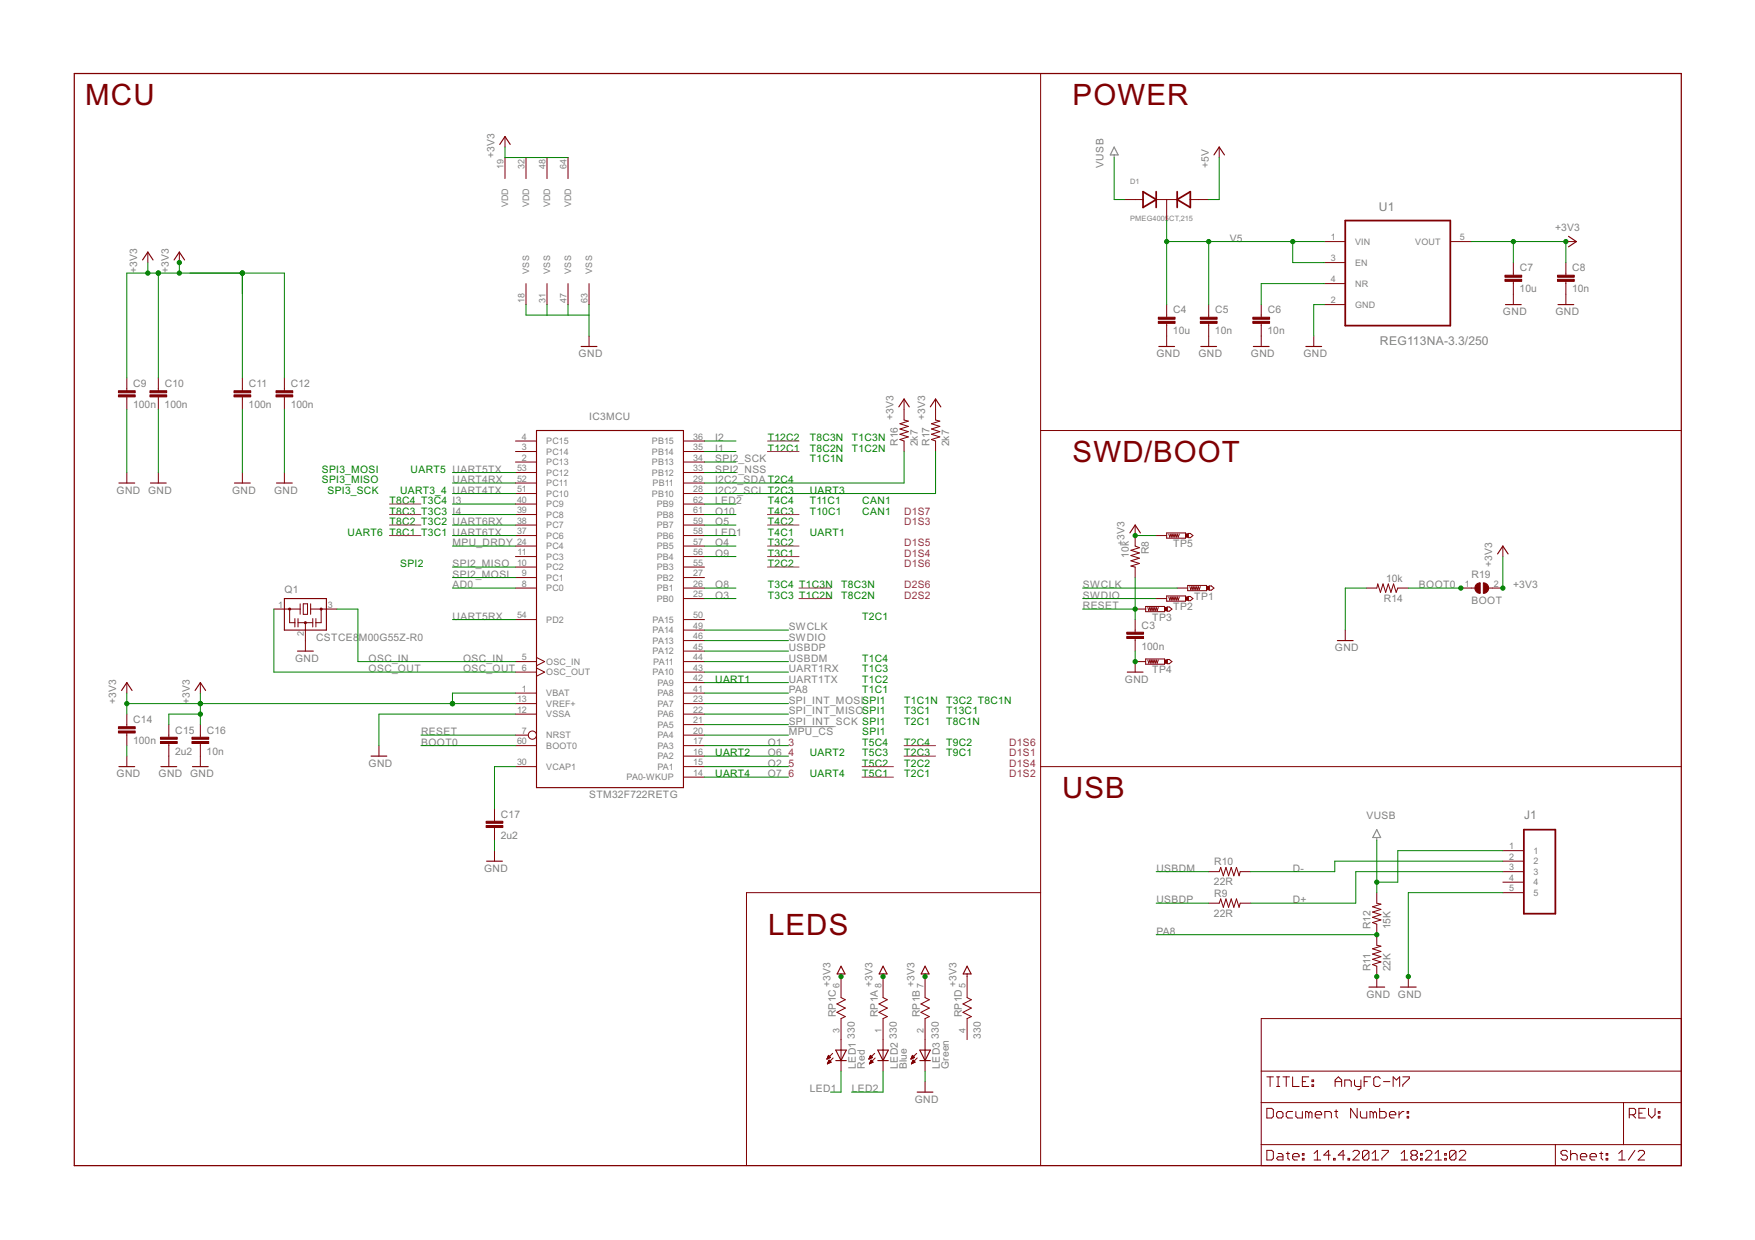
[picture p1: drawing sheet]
<svg xmlns="http://www.w3.org/2000/svg" width="297mm" height="210mm" viewBox="0 0 297 210" stroke-linecap="round" stroke-linejoin="round" font-family="sans-serif">
<defs><g id="words">
<g font-size="5.6" fill="#800000">
<text x="14.4" y="17.8">MCU</text>
<text x="181.6" y="17.8">POWER</text>
<text x="181.6" y="78.2">SWD/BOOT</text>
<text x="179.8" y="135.1">USB</text>
<text x="130" y="158.2">LEDS</text>
</g>
<g font-size="2.3" fill="#808080">
<text x="233.4" y="35.8">U1</text>
<text x="233.6" y="58.4">REG113NA-3.3/250</text>
</g>
<text font-size="2.2" fill="#808080" x="257.9" y="138.7">J1</text>
<g font-size="1.9" fill="#808080">
<text x="83.7" y="26.7" transform="rotate(-90 83.7 26.7)">+3V3</text>
<text x="186.8" y="28.4" transform="rotate(-90 186.8 28.4)">VUSB</text>
<text x="204.6" y="28.4" transform="rotate(-90 204.6 28.4)">+5V</text>
<text x="208.2" y="40.9">V5</text>
<text x="263.2" y="39.1">+3V3</text>
<text x="23.2" y="46.2" transform="rotate(-90 23.2 46.2)">+3V3</text>
<text x="28.6" y="46.2" transform="rotate(-90 28.6 46.2)">+3V3</text>
<text x="257.2" y="46">C7</text>
<text x="266.1" y="46">C8</text>
<text x="198.6" y="53.1">C4</text>
<text x="205.7" y="53.1">C5</text>
<text x="214.6" y="53.1">C6</text>
<text x="254.4" y="53.3">GND</text>
<text x="257.2" y="49.5">10u</text>
<text x="263.3" y="53.3">GND</text>
<text x="266.1" y="49.5">10n</text>
<text x="198.5" y="56.6">10u</text>
<text x="205.6" y="56.6">10n</text>
<text x="214.5" y="56.6">10n</text>
<text x="22.6" y="65.5">C9</text>
<text x="27.9" y="65.5">C10</text>
<text x="42.1" y="65.5">C11</text>
<text x="49.2" y="65.5">C12</text>
<text x="97.9" y="60.4">GND</text>
<text x="195.7" y="60.4">GND</text>
<text x="202.8" y="60.4">GND</text>
<text x="211.7" y="60.4">GND</text>
<text x="220.6" y="60.4">GND</text>
<text x="22.5" y="69.1">100n</text>
<text x="27.9" y="69.1">100n</text>
<text x="42.1" y="69.1">100n</text>
<text x="49.2" y="69.1">100n</text>
<text x="99.7" y="71.1">IC3MCU</text>
<text x="151.2" y="71.1" transform="rotate(-90 151.2 71.1)">+3V3</text>
<text x="156.6" y="71.1" transform="rotate(-90 156.6 71.1)">+3V3</text>
<text x="121" y="74.7">I2</text>
<text x="121" y="76.4">I1</text>
<text x="152" y="75.5" transform="rotate(-90 152 75.5)">R16</text>
<text x="155.3" y="75.6" transform="rotate(-90 155.3 75.6)">2k7</text>
<text x="157.3" y="75.5" transform="rotate(-90 157.3 75.5)">R17</text>
<text x="160.7" y="75.6" transform="rotate(-90 160.7 75.6)">2k7</text>
<text x="19.7" y="83.6">GND GND</text>
<text x="39.3" y="83.6">GND</text>
<text x="46.4" y="83.6">GND</text>
<text x="76.6" y="81.8">UART4RX</text>
<text x="121" y="83.6">I2C2_SCL T2C3</text>
<text x="121" y="81.8">I2C2_SDA T2C4</text>
<text x="121" y="78.2">SPI2_SCK</text>
<text x="121" y="80">SPI2_NSS</text>
<text x="121" y="88.9">O5</text>
<text x="121" y="87.1">O10</text>
<text x="121" y="85.3">LED2</text>
<text x="76.6" y="92.4">MPU_DRDY</text>
<text x="76.6" y="96">SPI2_MISO</text>
<text x="121" y="92.4">O4</text>
<text x="121" y="94.2">O9</text>
<text x="121" y="90.7">LED1</text>
<text x="190.4" y="92.4" transform="rotate(-90 190.4 92.4)">+3V3</text>
<text x="191.1" y="94.4" transform="rotate(-90 191.1 94.4)">10k</text>
<text x="194.4" y="93.8" transform="rotate(-90 194.4 93.8)">R8</text>
<text x="198.6" y="92.6">TP5</text>
<text x="252.6" y="96" transform="rotate(-90 252.6 96)">+3V3</text>
<text x="48.2" y="100.4">Q1</text>
<text x="76.6" y="99.5">AD0</text>
<text x="76.6" y="97.8">SPI2_MOSI</text>
<text x="121" y="101.3">O3</text>
<text x="121" y="99.5">O8</text>
<text x="183.3" y="99.5">SWCLK</text>
<text x="183.3" y="101.3">SWDIO</text>
<text x="202.1" y="101.5">TP1</text>
<text x="234.2" y="101.8">R14</text>
<text x="234.6" y="98.5">10k</text>
<text x="240.2" y="99.5">BOOT0</text>
<text x="249" y="97.8">R19</text>
<text x="256.1" y="99.5">+3V3</text>
<text x="76.6" y="104.9">UART5RX</text>
<text x="133.5" y="106.7">SWCLK</text>
<text x="183.3" y="103.1">RESET</text>
<text x="193.2" y="106.4">C3</text>
<text x="195" y="105.1">TP3</text>
<text x="198.6" y="103.3">TP2</text>
<text x="249" y="102.2">BOOT</text>
<text x="49.9" y="112">GND</text>
<text x="53.5" y="108.4">CSTCE8</text>
<text x="60.8" y="108.4">M00G55Z-R0</text>
<text x="62.4" y="112">OSC_IN</text>
<text x="62.4" y="113.8">OSC_OUT</text>
<text x="78.4" y="112">OSC_IN</text>
<text x="78.4" y="113.8">OSC_OUT</text>
<text x="133.5" y="108.4">SWDIO</text>
<text x="133.5" y="112">USBDM</text>
<text x="133.5" y="110.2">USBDP</text>
<text x="133.5" y="113.8">UART1RX</text>
<text x="193.2" y="109.9">100n</text>
<text x="195" y="114">TP4</text>
<text x="225.9" y="110.2">GND</text>
<text x="19.7" y="119.1" transform="rotate(-90 19.7 119.1)">+3V3</text>
<text x="32.1" y="119.1" transform="rotate(-90 32.1 119.1)">+3V3</text>
<text x="133.5" y="119.1">SPI_INT_MOSISPI1</text>
<text x="133.5" y="117.3">PA8</text>
<text x="133.5" y="115.5">UART1TX</text>
<text x="190.4" y="115.5">GND</text>
<text x="22.5" y="125.9">100n</text>
<text x="22.6" y="122.4">C14</text>
<text x="29.7" y="124.2">C15</text>
<text x="35" y="124.2">C16</text>
<text x="71.3" y="124.4">RESET</text>
<text x="133.5" y="120.9">SPI_INT_MISOSPI1</text>
<text x="133.5" y="122.7">SPI_INT_SCK SPI1</text>
<text x="133.5" y="124.4">MPU_CS</text>
<text x="19.7" y="131.5">GND</text>
<text x="26.8" y="131.5">GND GND</text>
<text x="29.6" y="127.7">2u2</text>
<text x="35" y="127.7">10n</text>
<text x="62.4" y="129.8">GND</text>
<text x="71.3" y="126.2">BOOT0</text>
<text x="129.9" y="129.8">O2</text>
<text x="129.9" y="128">O6</text>
<text x="129.9" y="126.2">O1</text>
<text x="129.9" y="131.5">O7</text>
<text x="99.7" y="135.1">STM32F722RETG</text>
<text x="84.8" y="141.9">2u2</text>
<text x="84.8" y="138.4">C17</text>
<text x="231.3" y="138.7">VUSB</text>
<text x="81.9" y="147.5">GND</text>
<text x="195.7" y="147.5">USBDM</text>
<text x="205.5" y="149.9">22R</text>
<text x="205.5" y="146.5">R10</text>
<text x="218.8" y="147.5">D-</text>
<text x="195.7" y="152.9">USBDP</text>
<text x="205.5" y="155.2">22R</text>
<text x="205.5" y="151.8">R9</text>
<text x="218.8" y="152.9">D+</text>
<text x="195.7" y="158.2">PA8</text>
<text x="232" y="157.3" transform="rotate(-90 232 157.3)">R12</text>
<text x="235.3" y="157.3" transform="rotate(-90 235.3 157.3)">15K</text>
<text x="140.6" y="167.1" transform="rotate(-90 140.6 167.1)">+3V3</text>
<text x="147.7" y="167.1" transform="rotate(-90 147.7 167.1)">+3V3</text>
<text x="154.8" y="167.1" transform="rotate(-90 154.8 167.1)">+3V3</text>
<text x="161.9" y="167.1" transform="rotate(-90 161.9 167.1)">+3V3</text>
<text x="232" y="164.4" transform="rotate(-90 232 164.4)">R11</text>
<text x="235.3" y="164.4" transform="rotate(-90 235.3 164.4)">22K</text>
<text x="141.5" y="172.2" transform="rotate(-90 141.5 172.2)">RP1C</text>
<text x="148.6" y="172.2" transform="rotate(-90 148.6 172.2)">RP1A</text>
<text x="155.7" y="172.2" transform="rotate(-90 155.7 172.2)">RP1B</text>
<text x="162.8" y="172.2" transform="rotate(-90 162.8 172.2)">RP1D</text>
<text x="231.3" y="168.9">GND GND</text>
<text x="144.7" y="175.8" transform="rotate(-90 144.7 175.8)">330</text>
<text x="151.8" y="175.8" transform="rotate(-90 151.8 175.8)">330</text>
<text x="158.9" y="175.8" transform="rotate(-90 158.9 175.8)">330</text>
<text x="166" y="175.8" transform="rotate(-90 166 175.8)">330</text>
<text x="137" y="184.9">LED1</text>
<text x="144.2" y="184.9">LED2</text>
<text x="144.8" y="180.9" transform="rotate(-90 144.8 180.9)">LED1</text>
<text x="146.4" y="180.9" transform="rotate(-90 146.4 180.9)">Red</text>
<text x="152" y="180.9" transform="rotate(-90 152 180.9)">LED2</text>
<text x="153.5" y="180.9" transform="rotate(-90 153.5 180.9)">Blue</text>
<text x="159.1" y="180.9" transform="rotate(-90 159.1 180.9)">LED3</text>
<text x="160.6" y="180.9" transform="rotate(-90 160.6 180.9)">Green</text>
<text x="154.8" y="186.7">GND</text>
</g>
<g font-size="1.9" fill="#008000">
<text x="129.9" y="76.4">T12C1</text>
<text x="129.9" y="74.7">T12C2</text>
<text x="137" y="76.4">T8C2N</text>
<text x="137" y="74.7">T8C3N</text>
<text x="144.2" y="76.4">T1C2N</text>
<text x="144.2" y="74.7">T1C3N</text>
<text x="54.5" y="81.8">SPI3_MISO</text>
<text x="54.5" y="80">SPI3_MOSI</text>
<text x="55.4" y="83.6">SPI3_SCK</text>
<text x="67.7" y="83.6">UART3_4 UART4TX</text>
<text x="69.5" y="80">UART5 UART5TX</text>
<text x="137" y="83.6">UART3</text>
<text x="137" y="78.2">T1C1N</text>
<text x="65.9" y="85.3">T8C4 T3C4 I3</text>
<text x="65.9" y="87.1">T8C3 T3C3 I4</text>
<text x="65.9" y="88.9">T8C2 T3C2 UART6RX</text>
<text x="129.9" y="85.3">T4C4</text>
<text x="129.9" y="87.1">T4C3</text>
<text x="129.9" y="88.9">T4C2</text>
<text x="137" y="87.1">T10C1</text>
<text x="137" y="85.3">T11C1</text>
<text x="145.9" y="85.3">CAN1</text>
<text x="145.9" y="87.1">CAN1</text>
<text x="58.8" y="90.7">UART6 T8C1 T3C1 UART6TX</text>
<text x="67.7" y="96">SPI2</text>
<text x="129.9" y="92.4">T3C2</text>
<text x="129.9" y="94.2">T3C1</text>
<text x="129.9" y="96">T2C2</text>
<text x="129.9" y="90.7">T4C1</text>
<text x="137" y="90.7">UART1</text>
<text x="129.9" y="99.5">T3C4 T1C3N</text>
<text x="129.9" y="101.3">T3C3 T1C2N</text>
<text x="142.4" y="101.3">T8C2N</text>
<text x="142.4" y="99.5">T8C3N</text>
<text x="145.9" y="104.9">T2C1</text>
<text x="145.9" y="113.8">T1C3</text>
<text x="145.9" y="112">T1C4</text>
<text x="121" y="115.5">UART1</text>
<text x="145.9" y="117.3">T1C1</text>
<text x="145.9" y="115.5">T1C2</text>
<text x="153" y="119.1">T1C1N</text>
<text x="160.2" y="119.1">T3C2 T8C1N</text>
<text x="145.9" y="124.4">SPI1</text>
<text x="153" y="122.7">T2C1</text>
<text x="153" y="120.9">T3C1</text>
<text x="160.2" y="122.7">T8C1N</text>
<text x="160.2" y="120.9">T13C1</text>
<text x="121" y="131.5">UART4</text>
<text x="121" y="128">UART2</text>
<text x="137" y="128">UART2</text>
<text x="137" y="131.5">UART4</text>
<text x="145.9" y="131.5">T5C1</text>
<text x="145.9" y="129.8">T5C2</text>
<text x="145.9" y="128">T5C3</text>
<text x="145.9" y="126.2">T5C4</text>
<text x="153" y="126.2">T2C4</text>
<text x="153" y="128">T2C3</text>
<text x="153" y="129.8">T2C2</text>
<text x="153" y="131.5">T2C1</text>
<text x="160.2" y="126.2">T9C2</text>
<text x="160.2" y="128">T9C1</text>
</g>
<g font-size="1.9" fill="#800080">
<text x="153" y="88.9">D1S3</text>
<text x="153" y="87.1">D1S7</text>
<text x="153" y="96">D1S6</text>
<text x="153" y="94.2">D1S4</text>
<text x="153" y="92.4">D1S5</text>
<text x="153" y="101.3">D2S2</text>
<text x="153" y="99.5">D2S6</text>
<text x="133.5" y="126.2">3</text>
<text x="133.5" y="128">4</text>
<text x="133.5" y="129.8">5</text>
<text x="133.5" y="131.5">6</text>
<text x="170.8" y="131.5">D1S2</text>
<text x="170.8" y="129.8">D1S4</text>
<text x="170.8" y="128">D1S1</text>
<text x="170.8" y="126.2">D1S6</text>
</g>
<g font-size="1.7" fill="#808080">
<text x="85.2" y="28.6" transform="rotate(-90 85.2 28.6)">19</text>
<text x="88.8" y="28.6" transform="rotate(-90 88.8 28.6)">32</text>
<text x="92.3" y="28.6" transform="rotate(-90 92.3 28.6)">48</text>
<text x="95.9" y="28.6" transform="rotate(-90 95.9 28.6)">64</text>
<text x="86" y="35.1" transform="rotate(-90 86 35.1)">VDD</text>
<text x="89.5" y="35.1" transform="rotate(-90 89.5 35.1)">VDD</text>
<text x="93.1" y="35.1" transform="rotate(-90 93.1 35.1)">VDD</text>
<text x="96.7" y="35.1" transform="rotate(-90 96.7 35.1)">VDD</text>
<text x="225.2" y="40.6">1</text>
<text x="229.3" y="41.4">VIN</text>
<text x="239.5" y="41.4">VOUT</text>
<text x="247.1" y="40.6">5</text>
<text x="89.6" y="46.3" transform="rotate(-90 89.6 46.3)">VSS</text>
<text x="93.1" y="46.3" transform="rotate(-90 93.1 46.3)">VSS</text>
<text x="96.7" y="46.3" transform="rotate(-90 96.7 46.3)">VSS</text>
<text x="100.2" y="46.3" transform="rotate(-90 100.2 46.3)">VSS</text>
<text x="225.2" y="44.2">3</text>
<text x="225.2" y="47.7">4</text>
<text x="229.3" y="45">EN</text>
<text x="88.8" y="51.3" transform="rotate(-90 88.8 51.3)">18</text>
<text x="92.3" y="51.3" transform="rotate(-90 92.3 51.3)">31</text>
<text x="95.9" y="51.3" transform="rotate(-90 95.9 51.3)">47</text>
<text x="99.4" y="51.3" transform="rotate(-90 99.4 51.3)">63</text>
<text x="225.2" y="51.3">2</text>
<text x="229.3" y="48.5">NR</text>
<text x="229.3" y="52.1">GND</text>
<text x="88.3" y="78">2</text>
<text x="88.3" y="76.2">3</text>
<text x="88.3" y="74.4">4</text>
<text x="92.5" y="77">PC14</text>
<text x="92.5" y="75.2">PC15</text>
<text x="110.4" y="77">PB14</text>
<text x="110.4" y="75.2">PB15</text>
<text x="117.3" y="78">34</text>
<text x="117.3" y="76.2">35</text>
<text x="117.3" y="74.4">36</text>
<text x="87.5" y="83.3">51</text>
<text x="87.5" y="81.5">52</text>
<text x="87.5" y="79.7">53</text>
<text x="92.5" y="78.8">PC13</text>
<text x="92.5" y="82.3">PC11</text>
<text x="92.5" y="80.5">PC12</text>
<text x="110.4" y="80.5">PB12</text>
<text x="110.4" y="78.7">PB13</text>
<text x="110.5" y="82.3">PB11</text>
<text x="117.3" y="83.3">28</text>
<text x="117.3" y="81.5">29</text>
<text x="117.3" y="79.7">33</text>
<text x="87.5" y="88.6">38</text>
<text x="87.5" y="86.9">39</text>
<text x="87.5" y="85.1">40</text>
<text x="92.5" y="89.4">PC7</text>
<text x="92.5" y="87.6">PC8</text>
<text x="92.5" y="85.9">PC9</text>
<text x="92.5" y="84.1">PC10</text>
<text x="110.4" y="84.1">PB10</text>
<text x="111.2" y="89.4">PB7</text>
<text x="111.2" y="87.6">PB8</text>
<text x="111.2" y="85.9">PB9</text>
<text x="117.3" y="88.6">59</text>
<text x="117.3" y="86.9">61</text>
<text x="117.3" y="85.1">62</text>
<text x="87.5" y="95.7">10</text>
<text x="87.5" y="92.2">24</text>
<text x="87.5" y="90.4">37</text>
<text x="87.6" y="94">11</text>
<text x="92.5" y="94.7">PC3</text>
<text x="92.5" y="93">PC4</text>
<text x="92.5" y="91.2">PC6</text>
<text x="111.2" y="94.7">PB4</text>
<text x="111.2" y="93">PB5</text>
<text x="111.2" y="91.2">PB6</text>
<text x="117.3" y="95.7">55</text>
<text x="117.3" y="94">56</text>
<text x="117.3" y="92.2">57</text>
<text x="117.3" y="90.4">58</text>
<text x="88.3" y="99.3">8</text>
<text x="88.3" y="97.5">9</text>
<text x="92.5" y="100.1">PC0</text>
<text x="92.5" y="98.3">PC1</text>
<text x="92.5" y="96.5">PC2</text>
<text x="111.2" y="101.9">PB0</text>
<text x="111.2" y="100.1">PB1</text>
<text x="111.2" y="98.3">PB2</text>
<text x="111.2" y="96.5">PB3</text>
<text x="117.3" y="101.1">25</text>
<text x="117.3" y="99.3">26</text>
<text x="117.3" y="97.5">27</text>
<text x="247.9" y="99.3">1</text>
<text x="252.8" y="99.3">2</text>
<text x="47.1" y="102.9">1</text>
<text x="51.4" y="107.7" transform="rotate(-90 51.4 107.7)">2</text>
<text x="55.5" y="102.9">3</text>
<text x="87.5" y="104.6">54</text>
<text x="92.5" y="105.4">PD2</text>
<text x="110.5" y="107.2">PA14</text>
<text x="110.5" y="105.4">PA15</text>
<text x="117.3" y="106.4">49</text>
<text x="117.3" y="104.6">50</text>
<text x="88.3" y="111.7">5</text>
<text x="88.3" y="113.5">6</text>
<text x="92.5" y="112.5">OSC_IN</text>
<text x="110.5" y="109">PA13</text>
<text x="110.5" y="110.7">PA12</text>
<text x="110.6" y="112.5">PA11</text>
<text x="117.3" y="113.5">43</text>
<text x="117.3" y="108.2">46</text>
<text x="117.3" y="111.7">44</text>
<text x="117.3" y="110">45</text>
<text x="87.5" y="118.9">13</text>
<text x="88.3" y="117.1">1</text>
<text x="92.5" y="119.6">VREF+</text>
<text x="92.5" y="114.3">OSC_OUT</text>
<text x="92.5" y="117.9">VBAT</text>
<text x="110.5" y="114.3">PA10</text>
<text x="111.3" y="119.6">PA7</text>
<text x="111.3" y="116.1">PA9</text>
<text x="111.3" y="117.9">PA8</text>
<text x="117.3" y="118.9">23</text>
<text x="117.3" y="115.3">42</text>
<text x="117.3" y="117.1">41</text>
<text x="87.5" y="126">60</text>
<text x="87.5" y="120.6">12</text>
<text x="88.3" y="124.2">7</text>
<text x="92.5" y="125">NRST</text>
<text x="92.5" y="121.4">VSSA</text>
<text x="111.3" y="125">PA4</text>
<text x="111.3" y="123.2">PA5</text>
<text x="111.3" y="121.4">PA6</text>
<text x="117.3" y="126">17</text>
<text x="117.3" y="124.2">20</text>
<text x="117.3" y="122.4">21</text>
<text x="117.3" y="120.6">22</text>
<text x="87.5" y="129.5">30</text>
<text x="92.5" y="126.7">BOOT0</text>
<text x="92.5" y="130.3">VCAP1</text>
<text x="111.3" y="130.3">PA1</text>
<text x="111.3" y="128.5">PA2</text>
<text x="111.3" y="126.7">PA3</text>
<text x="117.3" y="131.3">14</text>
<text x="117.3" y="129.5">15</text>
<text x="117.3" y="127.7">16</text>
<text x="106.1" y="132.1">PA0-WKUP</text>
<text x="255.4" y="143.7">1</text>
<text x="255.4" y="145.5">2</text>
<text x="255.4" y="147.3">3</text>
<text x="255.4" y="149.1">4</text>
<text x="259.5" y="144.5">1</text>
<text x="259.5" y="146.3">2</text>
<text x="259.5" y="148.1">3</text>
<text x="259.5" y="149.9">4</text>
<text x="255.4" y="150.9">5</text>
<text x="259.5" y="151.6">5</text>
<text x="142.1" y="167.2" transform="rotate(-90 142.1 167.2)">6</text>
<text x="149.2" y="167.2" transform="rotate(-90 149.2 167.2)">8</text>
<text x="156.3" y="167.2" transform="rotate(-90 156.3 167.2)">7</text>
<text x="163.4" y="167.2" transform="rotate(-90 163.4 167.2)">5</text>
<text x="142.1" y="174.9" transform="rotate(-90 142.1 174.9)">3</text>
<text x="149.2" y="174.9" transform="rotate(-90 149.2 174.9)">1</text>
<text x="156.3" y="174.9" transform="rotate(-90 156.3 174.9)">2</text>
<text x="163.4" y="174.9" transform="rotate(-90 163.4 174.9)">4</text>
</g>
<g font-size="1.4" fill="#808080">
<text x="191.3" y="31.1">D1</text>
<text x="191.3" y="37.3">PMEG4005</text>
<text x="197.9" y="37.3">CT,215</text>
</g>
</g></defs>
<path d="M188.6 24.9l.7 1.3h-1.4zM233 140.4l.7 1.4h-1.4z" fill="none" stroke="#808080" stroke-width=".19"/>
<path d="M188.6 26.2v.5M133.5 123h7.6M233 141.8v.4" fill="none" stroke="#808080" stroke-width=".17"/>
<g fill="none" stroke="#800000" stroke-width=".17">
<path d="M176.1 12.4v184.9M85.5 23.1v1.8M85.5 26.7v3.5M89 26.7v3.5M92.6 26.7v3.5M96.1 26.7v3.5M190.4 33.8h3.1M195.7 33.8h3.5M197.5 33.8v3.5M201.5 33.8h3.1M206.4 24.9v1.8M25 42.7v1.7"/>
<path d="M30.4 42.7v1.7M89 48v3.6M92.6 48v3.6M96.1 48v3.6M99.7 48v3.6M99.7 56.9v1.8M197.5 51.6v2.1M197.5 54.8v3.9M204.6 51.6v2.1M204.6 54.8v3.9M213.5 51.6v2.1M213.5 54.8v3.9"/>
<path d="M222.4 56.9v1.8M224.1 40.9h3.6M224.1 44.4h3.6M224.1 48h3.6M224.1 51.6h3.6M245.5 40.9h3.5M256.1 44.4v2.2M256.1 47.6v4M265 40.9h1.8M265 44.4v2.2M265 47.6v4M21.5 64v2.1"/>
<path d="M21.5 67.2v2.1M21.5 80v1.8M26.8 64v2.1M26.8 67.2v2.1M26.8 80v1.8M41 64v2.1M41 67.2v2.1M41 80v1.8M48.1 64v2.1M48.1 67.2v2.1M48.1 80v1.8M87.2 80h3.6"/>
<path d="M87.2 78.2h3.6M87.2 76.4h3.6M87.2 74.7h3.6M115.7 80h3.5M115.7 78.2h3.5M115.7 76.4h3.5M115.7 74.7h3.5M153 67.5v3.6l.7 .2-1.4 .4 1.4 .5-1.4 .4 1.4 .5-1.4 .4 1.4 .5-1.4 .4 .7 .3v1.7M158.3 67.5v3.6l.8 .2-1.5 .4 1.5 .5-1.5 .4 1.5 .5-1.5 .4 1.5 .5-1.5 .4 .7 .3v1.7M176.1 72.9h108.5M87.2 99.5h3.6M87.2 90.7h3.6"/>
<path d="M87.2 97.8h3.6M87.2 96h3.6M87.2 94.2h3.6M87.2 92.4h3.6M87.2 88.9h3.6M87.2 87.1h3.6M87.2 85.3h3.6M87.2 83.5h3.6M87.2 81.8h3.6M115.7 99.5h3.5M115.7 90.7h3.5M115.7 97.8h3.5"/>
<path d="M115.7 96h3.5M115.7 94.2h3.5M115.7 92.4h3.5M115.7 88.9h3.5M115.7 87.1h3.5M115.7 85.3h3.5M115.7 83.5h3.5M115.7 81.8h3.5M192.1 88.9v3.5l.7 .3-1.4 .5 1.4 .4-1.4 .4 1.4 .5-1.4 .4 1.4 .5-1.4 .4 .7 .2v1.8M195.7 90.7h1.8M197.5 90.2h3.2v.9h-3.2zM197.8 90.4l.2 .5 .2-.5 .2 .5 .1-.5 .2 .5 .2-.5 .2 .5 .1-.5 .2 .5 .2-.5"/>
<path d="M199.2 99.5h1.8M201 99.1h3.2v.9h-3.2zM201.1 90.3h.4l.4 .4-.4 .3h-.4zM201.4 99.3l.1 .5 .2-.5 .2 .5 .2-.5 .2 .5 .1-.5 .2 .5 .2-.5 .2 .5 .2-.5M204.7 99.2h.3l.5 .3-.5 .4h-.3zM231.2 99.5h1.8l.2-.7 .4 1.5 .5-1.5 .4 1.5 .5-1.5 .4 1.5 .5-1.5 .4 1.5 .3-.8h1.8M247.2 99.5h2.4M251.9 99.5h2.5M254.4 92.4v1.8M21.5 115.5v1.8M33.9 115.5v1.8M46.4 103.1h4.4"/>
<path d="M49 103.1v2.3h.9M49.9 104.7v1.4M50.4 105.4h2.5M50.4 104.7v1.4M50.8 102.2v1.8M51.3 102.2h.7v1.8h-.7zM51.7 105.4v4.8M52.6 103.1h4.4M52.6 102.2v1.8M52.9 104.7v1.4M53.5 104.7v1.4M54.4 103.1v2.3h-.9"/>
<path d="M87.2 112h3.6M87.2 119.1h3.6M87.2 113.8h3.6M87.2 117.3h3.6M87.2 104.9h3.6M90.8 111.3l1.4 .7-1.4 .7M90.8 113.1l1.4 .7-1.4 .7M115.7 101.3h3.5M115.7 112h3.5M115.7 119.1h3.5M115.7 115.5h3.5M115.7 113.8h3.5"/>
<path d="M115.7 108.4h3.5M115.7 106.7h3.5M115.7 117.3h3.5M115.7 104.9h3.5M115.7 110.2h3.5M192.1 104.9v2.1M192.1 108.1v2.1M192.1 103.1h1.8M193.9 112h-1.8v1.8M193.9 102.7h3.2v.8h-3.2zM193.9 111.5h3.2v.9h-3.2zM194.3 102.8l.1 .6 .2-.6 .2 .6 .2-.6 .2 .6 .1-.6 .2 .6 .2-.6 .2 .6 .1-.6"/>
<path d="M194.3 111.7l.1 .6 .2-.6 .2 .6 .2-.6 .2 .6 .1-.6 .2 .6 .2-.6 .2 .6 .1-.6M195.7 101.3h1.8M197.5 100.9h3.2v.9h-3.2zM197.5 102.7h.4l.5 .4-.5 .4h-.4zM197.5 111.6h.4l.5 .4-.5 .4h-.4zM197.8 101l.2 .6 .2-.6 .2 .6 .1-.6 .2 .6 .2-.6 .2 .6 .1-.6 .2 .6 .2-.6M201.1 101h.4l.4 .3-.4 .4h-.4zM227.7 106.7v1.7M21.5 120.9v2.1M21.5 124.1v2.1M21.5 128v1.8M28.6 122.7v2.1"/>
<path d="M28.6 125.9v3.9M33.9 122.7v2.1M33.9 125.9v3.9M64.1 126.2v1.8M83.7 136.9v2.1M87.2 129.8h3.6M87.2 126.2h3.6M87.2 124.4h2.2M87.2 120.9h3.6M115.7 129.8h3.5M115.7 131.6h3.5M115.7 128h3.5"/>
<path d="M115.7 126.2h3.5M115.7 124.4h3.5M115.7 122.7h3.5M115.7 120.9h3.5M176.1 129.8h108.5M83.7 140.1v2.1M83.7 144v1.8M176.1 151.1h-49.8v46.2M204.6 147.6h1.8l.2-.8 .5 1.5 .4-1.5 .4 1.5 .5-1.5 .4 1.5 .5-1.5 .4 1.5 .2-.7h1.8M204.6 152.9h1.8l.2-.7 .5 1.4 .4-1.4 .4 1.4 .5-1.4 .4 1.4 .5-1.4 .4 1.4 .2-.7h1.8M233 151.1v1.8l.7 .2-1.4 .4 1.4 .4-1.4 .5 1.4 .4-1.4 .5 1.4 .4-1.4 .5 .7 .2v3.6l.7 .2-1.4 .4 1.4 .5-1.4 .4 1.4 .4-1.4 .5 1.4 .4-1.4 .5 .7 .3v3.5M254.4 151.1h3.5"/>
<path d="M254.4 144h3.5M254.4 145.8h3.5M254.4 147.6h3.5M254.4 149.3h3.5M140 179.2h.1M140 179.2h.2M140 179.1h.4M140.1 179h.4M140.1 178.9h.4M140.1 179.9h.3M140.1 178.9h.3M140.1 179.9h.5"/>
<path d="M140.2 178.8h.2M140.2 179.8h.4M140.2 178.7h.1M140.2 179.7h.3M140.2 179.6h.3M140.3 179.6h.1M140.3 179.5h.1M140.3 179.5l.4 .3-.7 .3zM140.6 179l-.4-.4-.2 .7M140.6 179l-.6 .3M140.9 178.3l-.9 1M141 179.1l-1 1"/>
<path d="M142.3 164.9v4l.8 .3-1.5 .7 1.5 .7-1.5 .8 1.5 .7-.8 .3v8.9M147.1 179.2h.1M147.1 179.2h.2M147.2 179.1h.3M147.2 179h.5M147.2 178.9h.4M147.2 179.9h.3M147.3 179.9h.4M147.3 178.8h.2M147.3 179.8h.4M147.3 178.7h.1M147.3 179.7h.4"/>
<path d="M147.3 179.6h.3M147.4 179.6h.1M147.4 179.5h.1M147.4 179.5l.4 .3-.6 .3zM147.7 179l-.4-.4-.2 .7M147.7 179l-.6 .3M148 178.3l-.9 1M148.1 179.1l-.9 1M149.5 164.9v4l.7 .3-1.4 .7 1.4 .7-1.4 .8 1.4 .7-.7 .3v8.9M154.2 179.2h.1M154.2 179.2h.2M154.2 179.1h.4"/>
<path d="M154.3 179h.5M154.3 178.9h.4M154.3 179.9h.3M154.4 179.9h.4M154.4 178.8h.2M154.4 179.8h.5M154.4 178.7h.1M154.4 179.7h.4M154.5 179.6h.2M154.5 179.6h.1M154.5 179.5h.1M154.5 179.5l.4 .3-.6 .3z"/>
<path d="M154.8 179l-.4-.4-.2 .7M154.8 179l-.6 .3M155.2 178.3l-1 1M155.2 179.1l-.9 1M156.6 164.9v4l.7 .3-1.4 .7 1.4 .7-1.4 .8 1.4 .7-.7 .3v8.9M163.7 164.9v4l.7 .3-1.4 .7 1.4 .7-1.4 .8 1.4 .7-.7 .3v3.6M213.5 172.4h71.1v24.9h-71.1zM238.4 165.3v1.8M140 180.1h.1M140.1 180h.1M147.2 180.1h.1M147.2 180h.1"/>
<path d="M154.3 180.1h.1M154.3 180h.2M156.6 183.1v1.8M213.5 186.6h71.1M213.5 193.8h71.1M213.5 181.3h71.1M214.4 187.6h.8l.3 .3v1.1l-.3 .3h-.8zM214.4 194.7h.8l.3 .3v1.1l-.3 .3h-.8zM214.4 182.3h1.1M215 182.3v1.6M216.1 182.3h.5M216.1 183.9h.5"/>
<path d="M216.3 195.3h.6l.2 .2v.9h-.8l-.2-.3 .2-.3h.8M216.3 188.2h.6l.2 .2v.6l-.2 .3h-.6l-.2-.3v-.6zM216.3 182.3v1.6M217.1 182.3h1.1M217.7 195.3h.5M217.7 182.3v1.6M218 195v1.1l.2 .3M218.8 195.8h1.1v-.3l-.3-.2h-.5l-.3 .2v.6l.3 .3h.5M218.8 182.3v1.6h1.1M218.8 188.2h-.8l-.3 .2v.6l.3 .3h.8M219.3 188.2v.8l.3 .3h.8v-1.1M220.4 196.1h.3v.3h-.3z"/>
<path d="M220.4 195.3h.3v.2h-.3zM220.4 183.1h.6M221.5 182.3h-1.1v1.6h1.1M221.5 188.4l-.3-.2h-.2v1.1M221.5 188.4l.3-.2 .3 .2v.9M221.5 188.4v.9M222.1 183.6h.2v.3h-.2zM222.1 182.8h.2v.3h-.2zM222.4 196.4h1.1M222.4 195.3l.6-.6v1.7M222.6 188.7h1.1v-.3l-.3-.2h-.5l-.3 .2v.6l.3 .3h.5M224.2 189.3v-1.1h.9l.2 .2v.9"/>
<path d="M225.1 195.5h-1.1l.9-.8v1.7M225.7 196.1h.3v.3h-.3zM225.9 188.2h.5M226 183.9v-1.1l.5-.5 .6 .5v1.1M226 183.1h1.1M226.1 187.9v1.1l.3 .3M227.6 195.5h-1.1l.8-.8v1.7M227.6 183.9v-1.1h.8l.3 .3v.8M228.2 196.1h.2v.3h-.2zM229 195l.2-.3h.6l.3 .3v.3l-1.1 1.1h1.1M229.3 182.8v.8l.2 .3h.8M229.7 187.6v1.7l-1.1-1.7v1.7"/>
<path d="M230.3 188.2v.8l.2 .3h.8v-1.1M230.3 182.8v1.4l-.2 .3h-.3M230.9 183.1h.5M231.7 195v1.1l-.3 .3h-.5l-.3-.3M231.7 195l-.3-.3h-.5l-.3 .3v1.1M231.7 195l-1.1 1.1M232 182.3h-1.1v1.6M232.2 196.4h1.1M232.2 195.3l.6-.6v1.7M232.4 188.4l-.2-.2h-.3v1.1M232.4 188.4v.9M232.4 188.4l.3-.2 .3 .2v.9"/>
<path d="M233.5 187.6v1.7h.8l.3-.3v-.6l-.3-.2h-.8M233.6 182.6l-.3-.3h-.5l-.3 .3v1l.3 .3h.5l.3-.3M233.9 194.7h1.1v.3l-1.1 1.1v.3M234.2 183.1h1M235.2 188.7h1v-.3l-.2-.2h-.6l-.2 .2v.6l.2 .3h.6M235.8 183.9v-1.6l.5 .5 .6-.5v1.6M236.8 188.2v1.1M237.2 196.4h1.1M237.2 195.3l.5-.6v1.7M237.4 182.3h1.1v.3l-1.1 1v.3M237.6 188.2h-.3l-.5 .5M238.2 189h.2v.3h-.2z"/>
<path d="M238.2 188.2h.2v.2h-.2zM239.1 195.5l-.3 .3v.3l.3 .3h.5l.3-.3v-.3l-.3-.3M239.1 195.5l-.3-.2v-.3l.3-.3h.5l.3 .3v.3l-.3 .2M239.1 195.5h.5M240.4 196.1h.3v.3h-.3zM240.4 195.3h.3v.2h-.3zM241.3 195l.2-.3h.6l.2 .3v.3l-1 1.1h1M242.9 196.4h1.1M242.9 195.3l.5-.6v1.7M244.5 196.1h.3v.3h-.3zM244.5 195.3h.3v.2h-.3zM246.4 195v1.1l-.2 .3h-.6l-.3-.3"/>
<path d="M246.4 195l-.2-.3h-.6l-.3 .3v1.1M246.4 195l-1.1 1.1M247 195l.2-.3h.6l.3 .3v.3l-1.1 1.1h1.1M263.2 193.8v3.5M265.3 195l-.3-.3h-.5l-.3 .3v.3l.3 .2h.5l.3 .3v.3l-.3 .3h-.5l-.3-.3M265.8 195.5l.3-.2h.6l.2 .2v.9M265.8 194.7v1.7M267.5 195.8h1.1v-.3l-.3-.2h-.6l-.2 .2v.6l.2 .3h.6M269.1 195.8h1.1v-.3l-.3-.2h-.5l-.3 .2v.6l.3 .3h.5M270.7 195.3h.6M271 195v1.1l.3 .3M271.8 196.1h.3v.3h-.3z"/>
<path d="M271.8 195.3h.3v.2h-.3zM274 196.4h1.1M274 195.3l.5-.6v1.7M274.8 186.6v7.2M275.8 188.7h.8l.2-.3v-.5l-.2-.3h-.8v1.7M276.3 188.7l.5 .6M276.7 194.7l-1.1 1.7M277.3 195l.2-.3h.6l.2 .3v.3l-1 1.1h1M277.4 188.4h.5M278.5 187.6h-1.1v1.7h1.1M279 187.6v1.1l.6 .6 .5-.6v-1.1M280.7 189h.2v.3h-.2z"/>
<path d="M280.7 188.2h.2v.2h-.2z"/>
<circle cx="90.1" cy="124.4" r=".7"/>
</g>
<g fill="none" stroke="#800000" stroke-width=".19">
<path d="M84.6 24.4l.9-1.3 .9 1.3M205.5 26.2l.9-1.3 .8 1.3M24.1 44l.9-1.3 .9 1.3M29.5 44l.9-1.3 .8 1.3M98.4 58.7h2.6M196.1 58.7h2.7M203.2 58.7h2.7M212.1 58.7h2.7M221 58.7h2.7M254.8 51.6h2.7M263.7 51.6h2.7M265.5 40l1.3 .9-1.3 .9"/>
<path d="M90.8 72.9h24.9v60.4h-24.9zM152.1 68.9l.9-1.4 .9 1.4M157.5 68.9l.8-1.4 .9 1.4M20.1 81.8h2.7M25.5 81.8h2.6M39.7 81.8h2.7M46.8 81.8h2.7M191.2 90.2l.9-1.3 .9 1.3M253.5 93.8l.9-1.4 .8 1.4M20.6 116.9l.9-1.4 .9 1.4M33 116.9l.9-1.4 .9 1.4M48.1 101.3h7.1v5.4h-7.1z"/>
<path d="M50.4 110.2h2.6M190.8 113.8h2.7M226.4 108.4h2.6M20.1 129.8h2.7M27.2 129.8h2.7M32.6 129.8h2.6M62.8 128h2.7M82.4 145.8h2.6M141.5 177.8h1.7l-.9 1.7zM141.5 179.5h1.7M142.3 163.6l.7 1.3h-1.3zM148.6 179.5h1.7"/>
<path d="M148.6 177.8h1.7l-.8 1.7zM149.5 163.6l.6 1.3h-1.3zM155.7 179.5h1.8M155.7 177.8h1.8l-.9 1.7zM156.6 163.6l.6 1.3h-1.3zM163.7 163.6l.7 1.3h-1.4zM231.7 167.1h2.7M237 167.1h2.7M155.2 184.9h2.7"/>
</g>
<path d="M193.5 32.4l2.2 1.4-2.2 1.3zM195.7 32.4v2.7M199.2 32.4v2.7M199.2 33.8l2.3-1.4v2.7zM227.7 37.3h17.8v17.8h-17.8zM257.9 140.4h5.3v14.3h-5.3z" fill="none" stroke="#800000" stroke-width=".3"/>
<g fill="#800000" stroke="#800000" stroke-width=".17">
<path d="M190.7 107.7h2.8v.4h-2.8z"/>
<path d="M190.7 107h2.8v.4h-2.8z"/>
<path d="M196 54.4h2.9v.3h-2.9z"/>
<path d="M196 53.7h2.9v.3h-2.9z"/>
<path d="M203.2 54.4h2.8v.3h-2.8z"/>
<path d="M203.2 53.7h2.8v.3h-2.8z"/>
<path d="M212 54.4h2.9v.3h-2.9z"/>
<path d="M212 53.7h2.9v.3h-2.9z"/>
<path d="M254.7 47.3h2.9v.3h-2.9z"/>
<path d="M254.7 46.6h2.9v.3h-2.9z"/>
<path d="M263.6 47.3h2.8v.3h-2.8z"/>
<path d="M263.6 46.6h2.8v.3h-2.8z"/>
<path d="M20 66.8h2.9v.4h-2.9z"/>
<path d="M20 66.1h2.9v.4h-2.9z"/>
<path d="M25.4 66.8h2.8v.4h-2.8z"/>
<path d="M25.4 66.1h2.8v.4h-2.8z"/>
<path d="M39.6 66.8h2.8v.4h-2.8z"/>
<path d="M39.6 66.1h2.8v.4h-2.8z"/>
<path d="M46.7 66.8h2.9v.4h-2.9z"/>
<path d="M46.7 66.1h2.9v.4h-2.9z"/>
<path d="M20 123.7h2.9v.4h-2.9z"/>
<path d="M20 123h2.9v.4h-2.9z"/>
<path d="M27.2 125.5h2.8v.4h-2.8z"/>
<path d="M27.2 124.8h2.8v.3h-2.8z"/>
<path d="M32.5 125.5h2.8v.4h-2.8z"/>
<path d="M32.5 124.8h2.8v.3h-2.8z"/>
<path d="M82.3 139.7h2.8v.4h-2.8z"/>
<path d="M82.3 139h2.8v.4h-2.8z"/>
<path d="M204.2 99.3h.5v.5h-.5z"/>
<path d="M200.7 101h.4v.6h-.4z"/>
<path d="M197.1 102.8h.4v.6h-.4z"/>
<path d="M197.1 111.7h.4v.6h-.4z"/>
<path d="M200.7 90.4h.4v.5h-.4z"/>
</g>
<g fill="#800000" stroke="#800000" stroke-width=".17">
<path d="M251.1 98.7a.89 .89 0 0 1 .9 .8 .89 .89 0 0 1-.9 .9z" fill-rule="evenodd"/>
<path d="M249.9 98.9l.6-.2v1.7a.89 .89 0 0 1-.8-.5 .89 .89 0 0 1 .2-1z" fill-rule="evenodd"/>
<circle cx="49" cy="103.1" r=".17"/>
<circle cx="54.4" cy="103.1" r=".17"/>
<circle cx="51.7" cy="105.4" r=".17"/>
</g>
<path d="M12.6 12.4h272v184.9h-272z" fill="none" stroke="#800000" stroke-width=".21"/>
<g fill="none" stroke="#008000" stroke-width=".17">
<path d="M85.5 24.9v1.8h10.6M188.6 26.7v7.1h1.8M197.5 37.3v14.3M206.4 26.7v7.1h-1.8M25 44.4v1.8M26.8 46.2v17.8M30.4 44.4v1.8M41 46.2v17.8M89 51.6v1.7h10.7M92.6 51.6v1.7M96.1 51.6v1.7M99.7 51.6v5.3"/>
<path d="M197.5 40.9h26.6M204.6 40.9v10.7M218.8 40.9v3.5h5.3M224.1 51.6h-1.7v5.3M224.1 48h-10.6v3.6M249 40.9h16v3.5M256.1 40.9v3.5M21.5 64v-17.8h26.6v17.8M21.5 69.3v10.7M26.8 69.3v10.7M41 69.3v10.7M48.1 69.3v10.7"/>
<path d="M76.6 80h10.6M119.2 80h5.4M119.2 74.7h5.4M119.2 76.4h5.4M119.2 78.2h5.4M153 76.4v5.4h-33.8M158.3 76.4v7.1h-39.1M76.6 99.5h10.6M76.6 92.4h10.6M76.6 90.7h10.6M76.6 81.8h10.6M76.6 88.9h10.6"/>
<path d="M76.6 83.5h10.6M76.6 87.1h10.6M76.6 85.3h10.6M76.6 97.8h10.6M76.6 96h10.6M119.2 99.5h5.4M119.2 92.4h5.4M119.2 90.7h5.4M119.2 88.9h5.4M119.2 94.2h5.4M119.2 87.1h5.4M119.2 85.3h5.4"/>
<path d="M183.2 99.5h16M192.1 97.8v7.1M192.1 90.7h3.6M231.2 99.5h-3.5v7.2M238.4 99.5h8.8M254.4 94.2v5.3M21.5 117.3v3.6M21.5 119.1h65.7M33.9 117.3v5.4M46.4 103.1v10.7h40.8M57 103.1h3.6v8.9h26.6M76.6 104.9h10.6"/>
<path d="M87.2 117.3h-10.6v1.8M119.2 119.1h14.3M119.2 117.3h14.3M119.2 106.7h14.3M119.2 101.3h5.4M119.2 108.4h14.3M119.2 112h14.3M119.2 110.2h14.3M119.2 113.8h14.3M119.2 115.5h14.3M183.2 101.3h12.5M183.2 103.1h8.9"/>
<path d="M192.1 110.2v1.8M21.5 126.2v1.8M33.9 120.9h-5.3v1.8M71.2 124.4h16M71.2 126.2h16M87.2 129.8h-3.5v7.1M87.2 120.9h-23.1v5.3M119.2 120.9h14.3M119.2 122.7h14.3M119.2 124.4h14.3M119.2 129.8h14.3M119.2 128h14.3"/>
<path d="M119.2 126.2h14.3M119.2 131.6h14.3M83.7 142.2v1.8M195.7 147.6h8.9M195.7 152.9h8.9M195.7 158.2h37.3M233 142.2v8.9M254.4 151.1h-16v14.2M254.4 144h-17.8v5.3h-3.6M254.4 145.8h-28.5v1.8h-14.2M254.4 147.6h-24.9v5.3h-17.8M142.3 181.3v3.6h-1.7"/>
<path d="M149.5 181.3v3.6h-5.4M156.6 181.3v1.8"/>
</g>
<g fill="#008000" stroke="#008000" stroke-width=".17">
<circle cx="192.1" cy="112" r=".36"/>
<circle cx="238.4" cy="165.3" r=".36"/>
<circle cx="233" cy="165.3" r=".36"/>
<circle cx="192.1" cy="90.7" r=".36"/>
<circle cx="256.1" cy="40.9" r=".36"/>
<circle cx="265" cy="40.9" r=".36"/>
<circle cx="26.8" cy="46.2" r=".36"/>
<circle cx="25" cy="46.2" r=".36"/>
<circle cx="41" cy="46.2" r=".36"/>
<circle cx="30.4" cy="44.4" r=".36"/>
<circle cx="30.4" cy="46.2" r=".36"/>
<circle cx="149.5" cy="165.3" r=".36"/>
<circle cx="142.3" cy="165.3" r=".36"/>
<circle cx="156.6" cy="165.3" r=".36"/>
<circle cx="33.9" cy="119.1" r=".36"/>
<circle cx="33.9" cy="120.9" r=".36"/>
<circle cx="21.5" cy="119.1" r=".36"/>
<circle cx="76.6" cy="119.1" r=".36"/>
<circle cx="254.4" cy="99.5" r=".36"/>
<circle cx="192.1" cy="103.1" r=".36"/>
<circle cx="233" cy="149.3" r=".36"/>
<circle cx="233" cy="158.2" r=".36"/>
<circle cx="218.8" cy="40.9" r=".36"/>
<circle cx="204.6" cy="40.9" r=".36"/>
<circle cx="197.5" cy="40.9" r=".36"/>
<circle cx="247.2" cy="99.5" r=".36"/>
</g>
<g fill="none" stroke="#800080" stroke-width=".17">
<path d="M129.9 74.7h5.3M129.9 76.4h5.3M65.9 88.9h5.3M65.9 87.1h5.3M65.9 85.3h5.3M65.9 90.7h5.3M129.9 96h5.3M129.9 94.2h5.3M129.9 92.4h5.3M129.9 88.9h5.3M129.9 87.1h5.3M135.2 99.5h5.4"/>
<path d="M135.2 101.3h5.4M145.9 131.6h5.3M145.9 129.8h5.3M153 128h5.3M153 126.2h5.3"/>
</g>
<use href="#words"/>
</svg>
